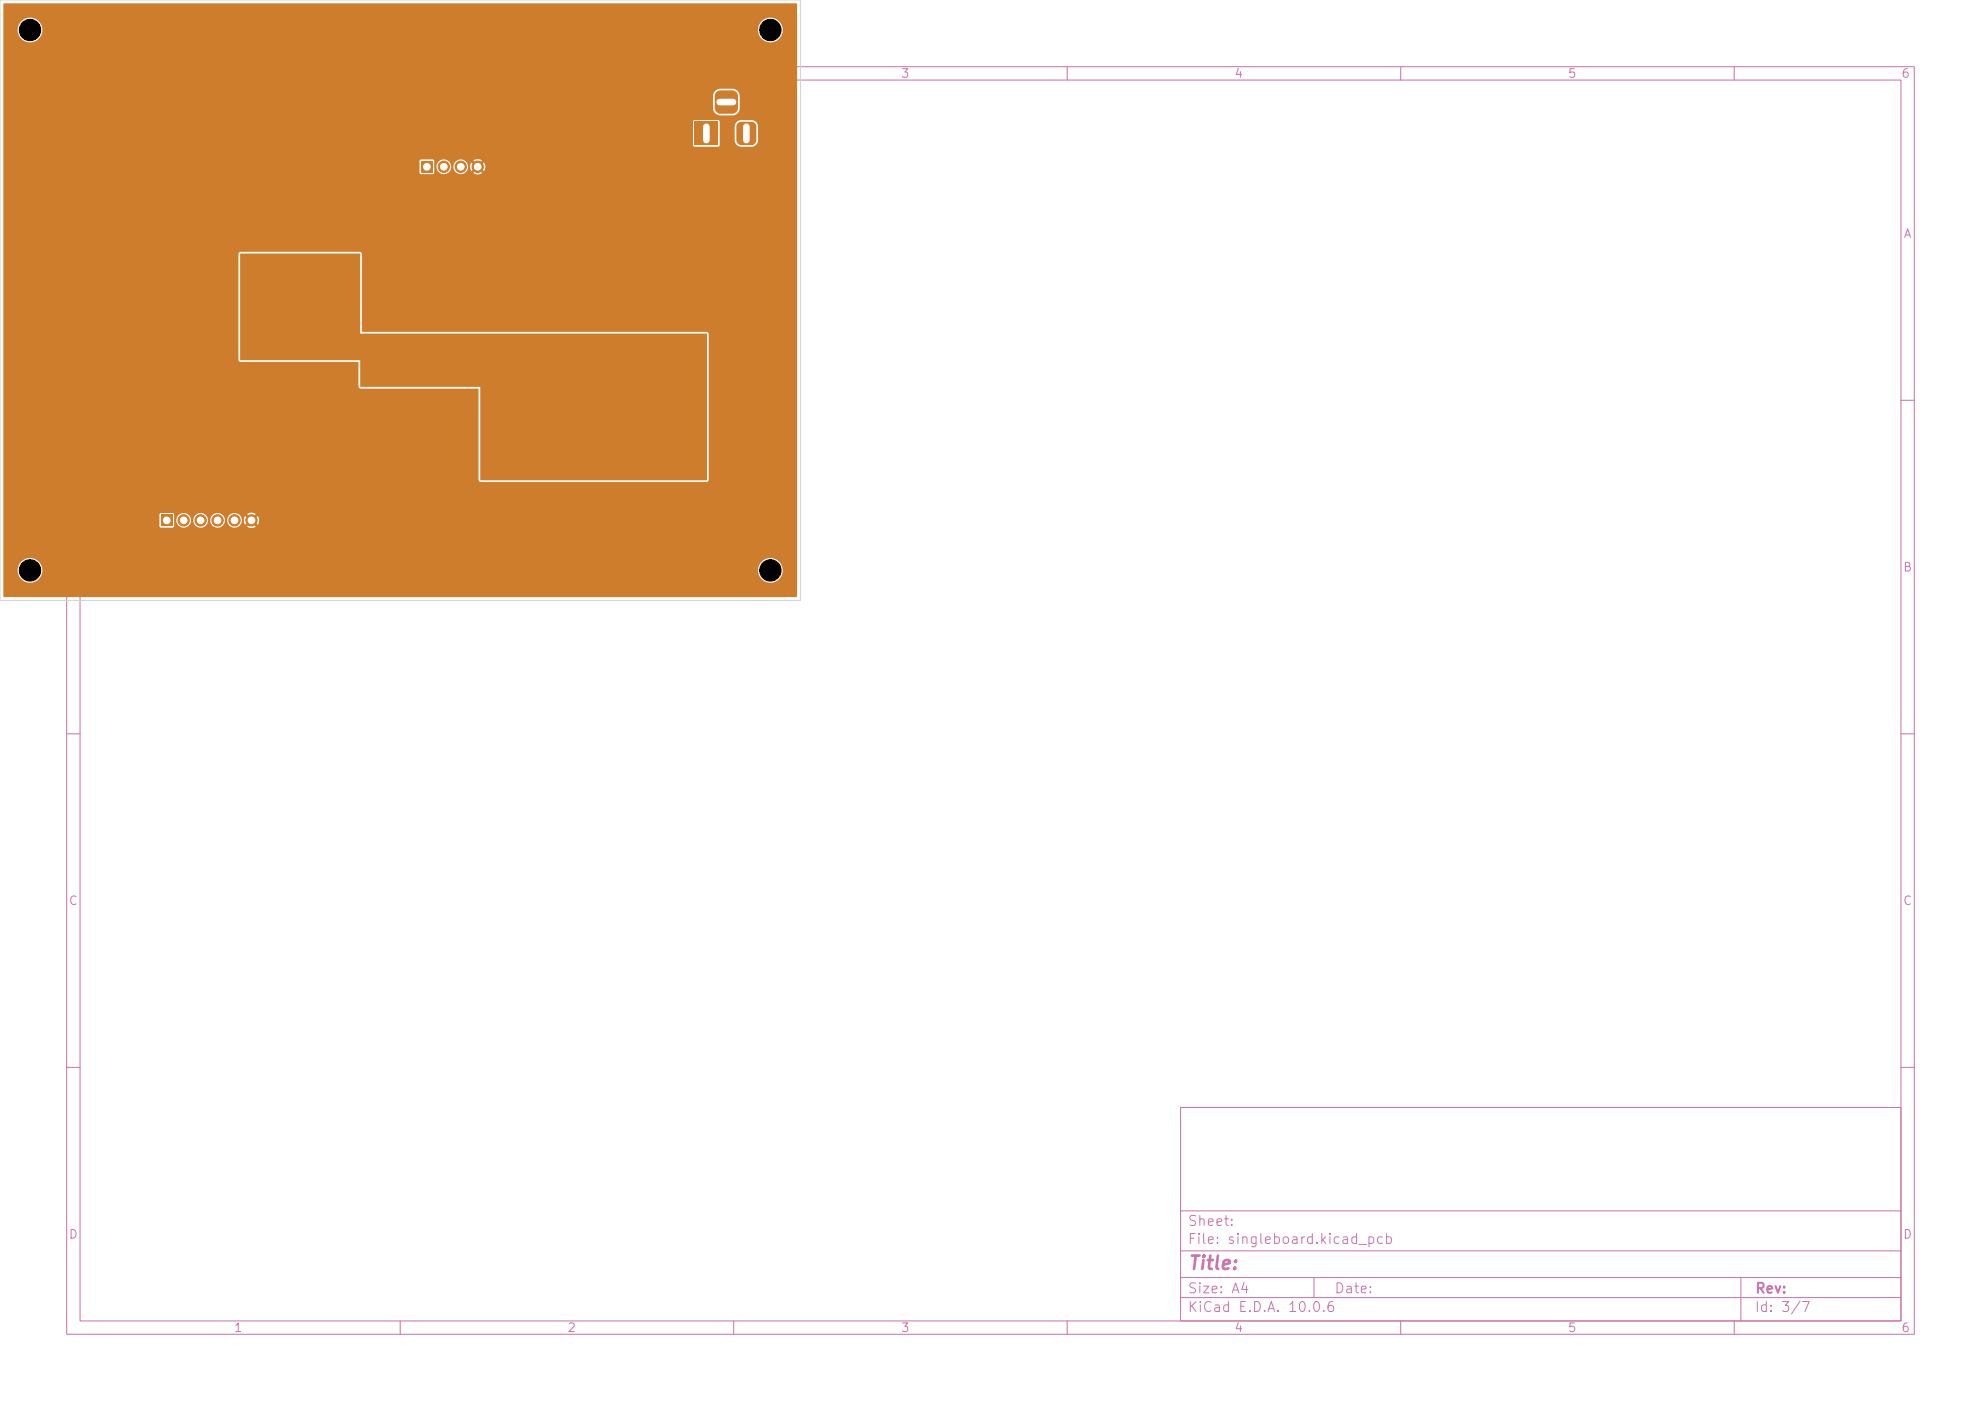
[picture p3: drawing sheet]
<svg xmlns="http://www.w3.org/2000/svg" width="297mm" height="210mm" viewBox="0 0 297 210" stroke-linecap="round" stroke-linejoin="round" font-family="sans-serif">
<defs><g id="words">
<text font-size="2" fill="#c872ab" x="178" y="190.8">Title:</text>
<g font-size="1.5" fill="#c872ab">
<text x="178" y="184.1">Sheet:</text>
<text x="178" y="186.8">File: singleboard.kicad_pcb</text>
<text x="178" y="197">KiCad E.D.A. 10.0.6</text>
<text x="178" y="194.2">Size: A4</text>
<text x="200" y="194.2">Date:</text>
<text x="263" y="197">Id: 3/7</text>
<text x="263" y="194.2">Rev:</text>
</g>
<g font-size="1.3" fill="#c872ab">
<text x="135" y="12">3</text>
<text x="185" y="12">4</text>
<text x="235" y="12">5</text>
<text x="285" y="12">6</text>
<text x="285.3" y="36">A</text>
<text x="285.2" y="86">B</text>
<text x="10.2" y="136">C</text>
<text x="285.2" y="136">C</text>
<text x="10.2" y="186">D</text>
<text x="285.2" y="186">D</text>
<text x="35" y="200">1</text>
<text x="85" y="200">2</text>
<text x="135" y="200">3</text>
<text x="185" y="200">4</text>
<text x="235" y="200">5</text>
<text x="285" y="200">6</text>
</g>
</g></defs>
<g fill="none" stroke="#c872ab" stroke-width=".15">
<path d="M10 10h277v190h-277zM12 12h273v186h-273zM60 10v2M110 10v2M160 10v2M210 10v2M260 10v2M10 60h2M285 60h2M10 110h2M285 110h2M10 160h2"/>
<path d="M177 166h108v32h-108zM285 160h2M60 198v2M110 198v2M160 198v2M177 194.5h108M177 191.5h108M177 187.5h108M177 181.5h108M197 191.5v3M210 198v2M260 198v2"/>
<path d="M261 191.5v6.5"/>
</g>
<path d="M63.1 24.2h1.7v1.7h-1.7z" fill="#ce7d2c"/>
<g fill="#ce7d2c" stroke="#ce7d2c" stroke-width=".15">
<circle cx="66.5" cy="25" r=".85"/>
<circle cx="69.1" cy="25" r=".85"/>
<circle cx="71.6" cy="25" r=".85"/>
</g>
<path d="M24.1 77.2h1.7v1.7h-1.7z" fill="#ce7d2c"/>
<g fill="#ce7d2c" stroke="#ce7d2c" stroke-width=".15">
<circle cx="27.5" cy="78" r=".85"/>
<circle cx="30.1" cy="78" r=".85"/>
<circle cx="32.6" cy="78" r=".85"/>
<circle cx="35.2" cy="78" r=".85"/>
<circle cx="37.7" cy="78" r=".85"/>
</g>
<g fill="#ce7d2c">
<path d="M104.1 18.3h3.6v3.5h-3.6z"/>
<path d="M110.6 18.5l.6-.2h1.6l.4 .2 .2 .5v2l-.3 .6-.4 .2h-1.5l-.6-.3-.2-.5v-2z"/>
<path d="M107.4 13.8l.5-.2h1.9a.88 .88 0 0 1 .8 .8v1.8a.88 .88 0 0 1-.8 .9h-1.8a.88 .88 0 0 1-.9-.9l.1-1.9z"/>
<path d="M.5 .5h118.9l.1 .1v88.9h-118.9l-.1-4.1h2.1v.2a1.85 1.85 0 0 0 2 1.8 1.85 1.85 0 0 0 1.8-2h107.2v.2a1.85 1.85 0 0 0 2.9 1.5 1.85 1.85 0 0 0 0-3.2 1.85 1.85 0 0 0-2.9 1.5h-107.2l-.1-.3a1.85 1.85 0 0 0-1.9-1.5 1.85 1.85 0 0 0-1.8 1.8h-2.1v-8.3h23.4v1.8l.2 .2h1.8l.2-.2v-1h.3a1.1 1.1 0 0 0 1.1 1.2 1.1 1.1 0 0 0 1.1-1.2h.4v.2a1.1 1.1 0 0 0 1.2 1 1.1 1.1 0 0 0 1-1.2h.3v.2a1.1 1.1 0 0 0 1.2 1 1.1 1.1 0 0 0 1-1.2h.4v.2a1.1 1.1 0 0 0 1.1 1 1.1 1.1 0 0 0 1.1-1.2h.3l.2 .8 .4-.4 .2 .2-.4 .4 .3 .2a1.14 1.14 0 0 0 1.1-.2l-.4-.3v-.2l.2-.1 .5 .3a1.14 1.14 0 0 0-.1-1.3l-.3 .4h-.2l-.1-.2 .3-.5a1.14 1.14 0 0 0-1.3 .1l.4 .5-.2 .1-.4-.4-.2 .6h-.3a1.1 1.1 0 0 0-1.1-1 1.1 1.1 0 0 0-1.1 1h-.4v-.2a1.1 1.1 0 0 0-1.2-.8 1.1 1.1 0 0 0-1 1h-.3v-.2a1.1 1.1 0 0 0-1.2-.8 1.1 1.1 0 0 0-1 1h-.4v-.2a1.1 1.1 0 0 0-1.1-.8 1.1 1.1 0 0 0-1.1 1h-.3v-.8l-.2-.2h-1.8l-.2 .2h-23.4v-39h35.2v15.8l.2 .3 .2 .1h17.5l.1 .1v3.5l.2 .3 .2 .1h17.6v13.6l.3 .3 33.9 .1 .3-.2 .1-.2v-21.8l-.3-.3-51.6-.1-.1-.1v-11.5l-.2-.3-.2-.1h-17.8l-.3 .2-.1 .2h-35.2v-14h62.4v1.8l.2 .2h1.8l.2-.2v-1h.3v.2a1.1 1.1 0 0 0 1.2 1 1.1 1.1 0 0 0 1-1.2h.4v.2a1.1 1.1 0 0 0 1.2 1 1.1 1.1 0 0 0 1-1.2h.3l.2 .8 .4-.4 .3 .2-.4 .4 .2 .2a1.14 1.14 0 0 0 1.1-.2l-.4-.3v-.2l.2-.1 .5 .3a1.14 1.14 0 0 0 0-1.3l-.4 .4h-.2l-.1-.2 .3-.5a1.14 1.14 0 0 0-1.2 .1l.4 .5-.3 .1-.4-.4-.2 .6h-.3a1.1 1.1 0 0 0-1.1-1 1.1 1.1 0 0 0-1.1 1h-.4v-.2a1.1 1.1 0 0 0-1.1-.8 1.1 1.1 0 0 0-1.1 1h-.3v-.8l-.2-.2h-1.8l-.2 .2h-62.4v-5.9h103.4v3.6l.2 .2 3.7-.1 .1-3h2.2v2.2a.99 .99 0 0 0 1 .9h1.7l.6-.3 .2-.5 .1-2.3-.2-.5-.5-.3-2-.1a1 1 0 0 0-.9 .9h-2.2v-.7l-.2-.2h-3.6l-.2 .2h-103.4v-3.9h106.4v2a1.14 1.14 0 0 0 1 1h2a1.13 1.13 0 0 0 1-1v-2a1.13 1.13 0 0 0-1-1h-2a1.12 1.12 0 0 0-1 1h-106.4v-9.9h2.1v.2a1.85 1.85 0 0 0 2 1.8 1.85 1.85 0 0 0 1.8-2h107.2v.2a1.85 1.85 0 0 0 2.9 1.5 1.85 1.85 0 0 0 0-3.2 1.85 1.85 0 0 0-2.9 1.5h-107.2l-.1-.3a1.85 1.85 0 0 0-1.9-1.5 1.85 1.85 0 0 0-1.8 1.8h-2.1z"/>
<path d="M36 38h18v12h52v22h-34v-14h-17.9l-.1-.1v-3.9h-18z"/>
</g>
<path d="M0 0h120v90h-120z" fill="none" stroke="#d0d2cd" stroke-width=".15"/>
<g fill="#000" stroke="#000" stroke-width=".15">
<circle cx="4.5" cy="4.5" r="1.6"/>
<circle cx="115.5" cy="4.5" r="1.6"/>
<circle cx="4.5" cy="85.5" r="1.6"/>
<circle cx="115.5" cy="85.5" r="1.6"/>
</g>
<g fill="#fff" stroke="#fff" stroke-width=".15">
<circle cx="64" cy="25" r=".5"/>
<circle cx="66.5" cy="25" r=".5"/>
<circle cx="69.1" cy="25" r=".5"/>
<circle cx="71.6" cy="25" r=".5"/>
<circle cx="25" cy="78" r=".5"/>
<circle cx="27.5" cy="78" r=".5"/>
<circle cx="30.1" cy="78" r=".5"/>
<circle cx="32.6" cy="78" r=".5"/>
<circle cx="35.2" cy="78" r=".5"/>
<circle cx="37.7" cy="78" r=".5"/>
</g>
<path d="M105.9 19v2M107.9 15.3h2M111.9 19v2" fill="none" stroke="#fff" stroke-width="1"/>
<use href="#words"/>
</svg>
